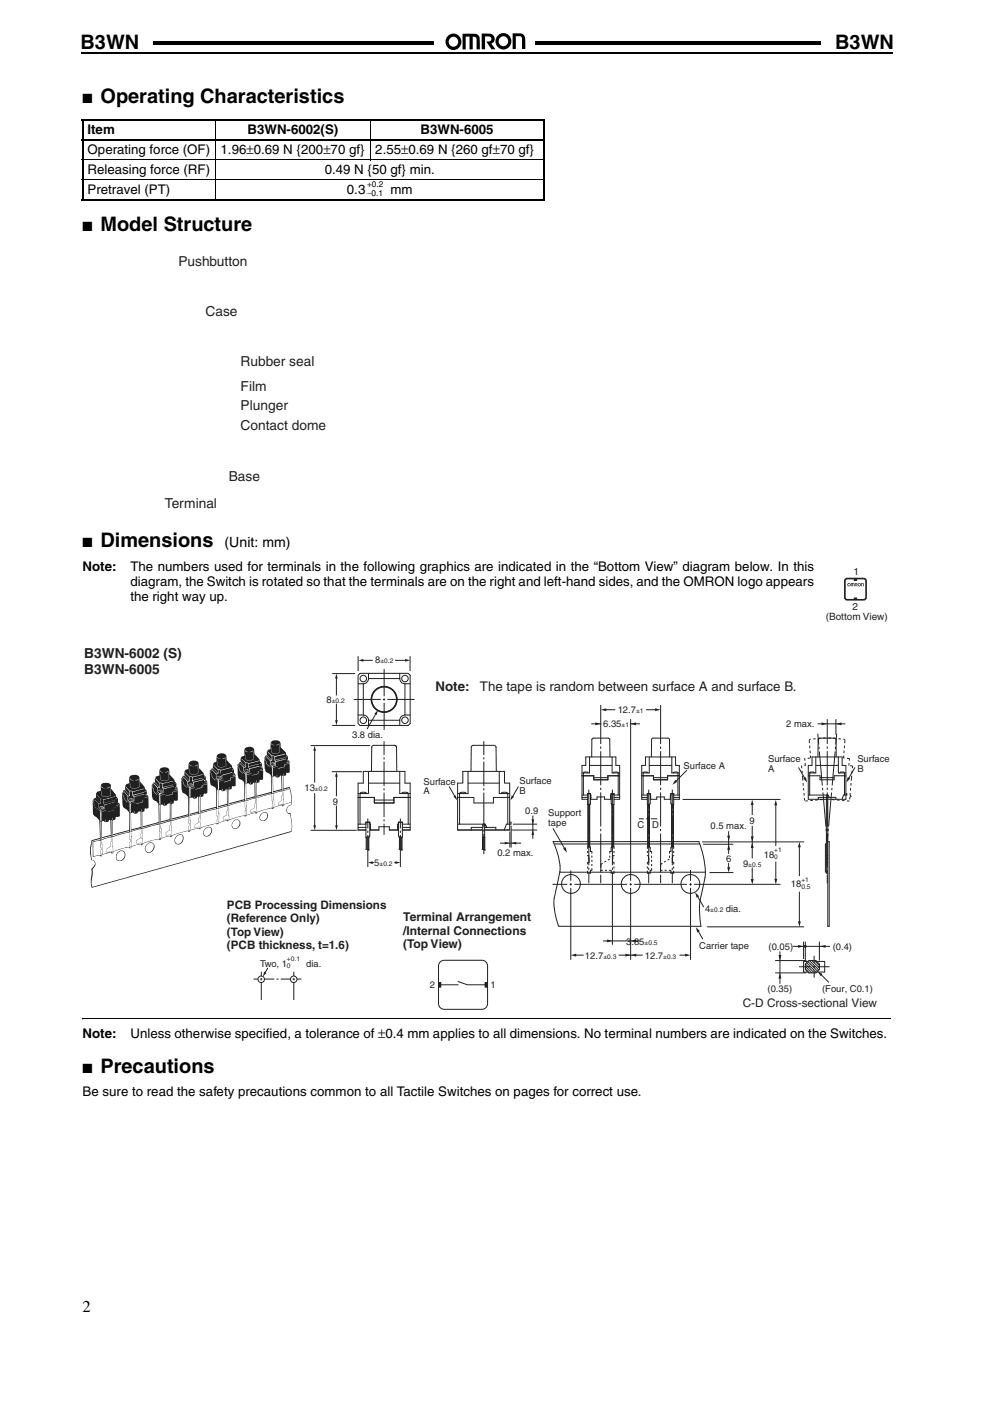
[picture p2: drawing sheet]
<svg xmlns="http://www.w3.org/2000/svg" width="210mm" height="297mm" viewBox="0 0 210 297" stroke-linecap="round" stroke-linejoin="round" font-family="sans-serif">
<defs><g id="words">
<g font-size="4.2">
<text x="17.1" y="10.4">B3WN</text>
<text x="177.1" y="10.4">B3WN</text>
<text x="21.3" y="21.9">Operating Characteristics</text>
<text x="21.3" y="49">Model Structure</text>
<text x="21.3" y="116.1">Dimensions</text>
<text x="21.3" y="227.4">Precautions</text>
</g>
<text font-size="3.5" x="17.5" y="278.3">2</text>
<text font-size="3" x="47.6" y="116.1">(Unit: mm)</text>
<g font-size="2.9" fill="#231f20">
<text x="37.8" y="56.4">Pushbutton</text>
<text x="43.6" y="67">Case</text>
<text x="51" y="77.5">Rubber seal</text>
<text x="51" y="82.9">Film</text>
<text x="51" y="87">Plunger</text>
<text x="51" y="91.1">Contact dome</text>
<text x="48.5" y="101.9">Base</text>
<text x="35" y="107.7">Terminal</text>
<text x="17.9" y="139.5">B3WN-6002 (S)</text>
<text x="17.9" y="143">B3WN-6005</text>
</g>
<g font-size="2.8">
<text x="17.5" y="21.9">■</text>
<text x="18.6" y="28.3">Item</text>
<text x="52.5" y="28.3">B3WN-6002(S)</text>
<text x="89.2" y="28.3">B3WN-6005</text>
<text x="18.6" y="32.6">Operating force (OF)</text>
<text x="46.8" y="32.6">1.96±0.69 N {200±70 gf}</text>
<text x="79.6" y="32.6">2.55±0.69 N {260 gf±70 gf}</text>
<text x="18.6" y="36.8">Releasing force (RF)</text>
<text x="18.6" y="41">Pretravel (PT)</text>
<text x="68.9" y="36.8">0.49 N {50 gf} min.</text>
<text x="73.6" y="41">0.3</text>
<text x="82.8" y="41">mm</text>
<text x="17.5" y="49">■</text>
<text x="17.5" y="116.1">■</text>
<text x="17.5" y="121.1">Note:</text>
<text x="27.7" y="121.1">The numbers used for terminals in the following graphics are indicated in the “Bottom View” diagram below. In this</text>
<text x="27.7" y="124.3">diagram, the Switch is rotated so that the terminals are on the right and left-hand sides, and the OMRON logo appears</text>
<text x="27.7" y="127.5">the right way up.</text>
<text x="17.5" y="220.1">Note:</text>
<text x="27.7" y="220.1">Unless otherwise specified, a tolerance of ±0.4 mm applies to all dimensions. No terminal numbers are indicated on the Switches.</text>
<text x="17.5" y="227.4">■</text>
<text x="17.5" y="232.4">Be sure to read the safety precautions common to all Tactile Switches on pages for correct use.</text>
</g>
<g font-size="2.8" fill="#231f20">
<text x="92.4" y="146.4">Note:</text>
<text x="101.8" y="146.4">The tape is random between surface A and surface B.</text>
</g>
<g font-size="2.6" fill="#231f20">
<text x="85.5" y="195.4">Terminal Arrangement</text>
<text x="85.5" y="198.2">/Internal Connections</text>
<text x="85.5" y="201">(Top View)</text>
</g>
<g font-size="2.5" fill="#231f20">
<text x="48.1" y="192.7">PCB Processing Dimensions</text>
<text x="48.1" y="195.6">(Reference Only)</text>
<text x="48.1" y="198.4">(Top View)</text>
<text x="48.1" y="201.2">(PCB thickness, t=1.6)</text>
<text x="157.6" y="213.6">C-D Cross-sectional View</text>
</g>
<g font-size="2.1" fill="#231f20">
<text x="181" y="121.8">1</text>
<text x="175.1" y="131.5">(Bottom View)</text>
<text x="180.8" y="129.4">2</text>
</g>
<g font-size="2" fill="#231f20">
<text x="79.6" y="140.5">8</text>
<text x="69.2" y="149">8</text>
<text x="127.9" y="154.2">6.35</text>
<text x="131" y="151.2">12.7</text>
<text x="166.8" y="154.2">2 max.</text>
<text x="74.7" y="156.4">3.8 dia.</text>
<text x="162.9" y="161.5">Surface</text>
<text x="181.8" y="161.5">Surface</text>
<text x="64.6" y="167.6">13</text>
<text x="89.9" y="166.3">Surface</text>
<text x="110.2" y="166.2">S</text>
<text x="111.5" y="166.2">urface</text>
<text x="145" y="163">Surface A</text>
<text x="162.9" y="163.8">A</text>
<text x="181.8" y="163.8">B</text>
<text x="70.6" y="170.6">9</text>
<text x="89.9" y="168.4">A</text>
<text x="110.2" y="168.4">B</text>
<text x="111.4" y="172.6">0.9</text>
<text x="116.3" y="172.9">Support</text>
<text x="116.3" y="175.2">tape</text>
<text x="135.2" y="175.5">C</text>
<text x="138.3" y="175.5">D</text>
<text x="150.7" y="175.7">0.5 max.</text>
<text x="159" y="174.7">9</text>
<text x="79.4" y="183.7">5</text>
<text x="105.5" y="181.4">0.2 max.</text>
<text x="154" y="182.7">6</text>
<text x="157.6" y="183.8">9</text>
<text x="162" y="181.9">18</text>
<text x="167.8" y="188.1">18</text>
<text x="149.5" y="193.3">4</text>
<text x="154" y="193.3">dia.</text>
<text x="124.1" y="203.2">12.7</text>
<text x="132.8" y="200.3">3.85</text>
<text x="136.8" y="203.2">12.7</text>
<text x="148.3" y="201.1">Carrier tape</text>
<text x="163" y="201.4">(0.05)</text>
<text x="176.6" y="201.4">(0.4)</text>
<text x="55.2" y="205">Two, 1</text>
<text x="65" y="205">dia.</text>
<text x="91.2" y="209.5">2</text>
<text x="104" y="209.5">1</text>
<text x="162.8" y="210.3">(0.35)</text>
<text x="174.4" y="210.3">(Four, C0.1)</text>
</g>
<g font-size="1.8">
<text x="77.9" y="39.7">+0.2</text>
<text x="77.9" y="41.5">−0.1</text>
</g>
<g font-size="1.4" fill="#231f20">
<text x="80.7" y="140.5">±0.2</text>
<text x="70.4" y="149">±0.2</text>
<text x="131.8" y="154.2">±1</text>
<text x="134.9" y="151.2">±1</text>
<text x="66.8" y="167.6">±0.2</text>
<text x="80.5" y="183.7">±0.2</text>
<text x="158.7" y="183.8">±0.5</text>
<text x="164.2" y="180.7">+1</text>
<text x="164.2" y="182.1">0</text>
<text x="170" y="187">+1</text>
<text x="170" y="188.4">0.5</text>
<text x="150.7" y="193.3">±0.2</text>
<text x="60.9" y="203.8">+0.1</text>
<text x="128" y="203.2">±0.3</text>
<text x="136.7" y="200.3">±0.5</text>
<text x="140.7" y="203.2">±0.3</text>
<text x="60.9" y="205.2">0</text>
</g>
</g></defs>
<path d="M21.1 8.9h.3v.6h-.3zM21.4 8.9h156.1v.6h-156.1z" fill="#000"/>
<g fill="#fff">
<path d="M92.2 7.9h21.1v3.7h-21.1z"/>
<path d="M92.2 7.7h21.3v.4h-21.3z"/>
<path d="M113.2 7.9h.3v3.9h-.3z"/>
<path d="M92 11.5h21.3v.3h-21.3z"/>
<path d="M92 7.7h.4v3.9h-.4z"/>
<path d="M174.3 7.6h15.3v3.9h-15.3z"/>
<path d="M94.5 7h16.9v3.6h-16.9z"/>
</g>
<path d="M95 7.6l.7-.4 .5-.1v.7a1.05 1.05 0 0 0-1 1.5 1.05 1.05 0 0 0 1.7 .3 1.05 1.05 0 0 0-.4-1.8h-.3v-.7a1.73 1.73 0 0 1 1.7 2.2 1.73 1.73 0 0 1-2.5 1.1 1.73 1.73 0 0 1-.4-2.8zM98.1 7.2h2.1a1.21 1.21 0 0 1 1.6 1.3v2h-.7v-.9a2.09 2.09 0 0 0-.2-1.7l-.6-.1v2.7h-.7v-2.7h-.8v2.7h-.7zM102.2 7.1h1a1.24 1.24 0 0 1 1.4 .3 1.24 1.24 0 0 1 .2 1.4l-.6 .4 .9 1.2h-.9l-1.1-1.6a.67 .67 0 0 0 .9-.1 .67 .67 0 0 0 .1-.8l-1.2-.2v2.7h-.7zM105.6 7.5l.7-.4 .5-.1v.7a1.05 1.05 0 0 0-1 1.4 1.05 1.05 0 0 0 1.7 .4 1.05 1.05 0 0 0-.4-1.8h-.3v-.7a1.73 1.73 0 0 1 1.7 2.2 1.73 1.73 0 0 1-2.5 1 1.73 1.73 0 0 1-.4-2.7zM108.7 7.1h1a1.33 1.33 0 0 1 1.7 1.6v1.7h-.7v-2.2a.91 .91 0 0 0-1.3-.5v2.7h-.7z" fill="#000"/>
<path d="M17.1 7.6h15.3v3.9h-15.3z" fill="#fff"/>
<path d="M17.2 11.1h.2v.4h-.2z" fill="#000"/>
<path d="M17.4 11.3h171.9" fill="none" stroke="#000" stroke-width=".36"/>
<path d="M17.5 215.9h171.4v.6h-171.4z" fill="#fff"/>
<path d="M17.5 215.9v.2z" fill="#000"/>
<path d="M17.3 33.9h98.2M17.3 38.1h98.2M45.7 25.2v17.3M78.5 25.2v8.8M17.5 216h171.4" fill="none" stroke="#000" stroke-width=".21"/>
<path d="M17.3 25.4h98.2M17.3 29.7h98.2M17.5 25.6v16.6M115.4 25.6v16.6M17.3 42.4h98.2" fill="none" stroke="#000" stroke-width=".36"/>
<g fill="#fff">
<path d="M17.5 53.3h52.2v55.4h-52.2z"/>
<path d="M17.9 53.7h51.3v54.6h-51.3z"/>
<path d="M175.2 119.8h13.1v12.2h-13.1z"/>
</g>
<g fill="#231f20">
<path d="M180.5 123.6l.7 .1v.6h-.1v-.5h-.2v.5h-.1v-.5h-.2v.5h-.1z"/>
<path d="M182.7 123.6l.5 .1v.6h-.1l-.1-.5h-.2v.5h-.1z"/>
<path d="M181.3 123.6h.2a.27 .27 0 0 1 .3 .1 .27 .27 0 0 1 0 .4l.1 .2h-.2l-.2-.3 .2-.2h-.2v.5h-.2z"/>
<path d="M181.9 124a.35 .35 0 0 1 .7 0 .35 .35 0 0 1-.7 0zM182.1 124a.21 .21 0 0 0 .4 0 .21 .21 0 0 0-.4 0z"/>
<path d="M179.7 124a.36 .36 0 0 1 .7 0 .36 .36 0 0 1-.7 0zM179.9 124a.21 .21 0 0 0 .4 0 .21 .21 0 0 0-.4 0z"/>
</g>
<path d="M179.3 122.9l.4-.2h3.7l.3 .5-.1 3.7-.4 .3-3.8-.1-.2-.4z" fill="none" stroke="#231f20" stroke-width=".35"/>
<path d="M181.4 122.7v.5M181.4 126.7v.5" fill="none" stroke="#231f20" stroke-width=".71" stroke-linecap="butt"/>
<g fill="#fff">
<path d="M17.5 135.5h171.8v79h-171.8z"/>
<path d="M17.9 137h170.8v77.2h-170.8z"/>
</g>
<path d="M21.7 166.2a1.14 1.14 0 0 1 1.3-.2 1.14 1.14 0 0 1 .5 1.3l1.5 2v.8l-.3 .1a.44 .44 0 0 1 .6 .2 .44 .44 0 0 1-.3 .6l-.8 .3-.1 .4-1.5 .5 1.6-.4v-.5l1.2-.3v2l-.6 .2-.2-.1-.2 .7-.5 .2 .1 2.9 3.4-.9v-3.7l-.7-.8a1.18 1.18 0 0 1-.7-1.3l-.1-1.7 .4 .4v.5l.7 .8-.6-.9-.1-.5-.4-.5v-.3h.3l-.2-.1 .2-.3 .3-.1 1 1.2h-.4l-.9-1 .2 .3a1.9 1.9 0 0 1 .7 1.6l.4 .6h.2l.1-.2 .7-.2v-.8l2.1-.6-2.2 .5-.2-.2 2.3-.7-2.3 .5v-.6l2.3-.7-2.3 .6-.3-.1a.65 .65 0 0 1-.8-.5l-.5-.5 .4 .6a1.02 1.02 0 0 1 .5 1.3l-1-1.3a.96 .96 0 0 1 .9-1.3v-.6a.93 .93 0 0 1 1.2-1.1l.5 .1a1.1 1.1 0 0 1 .5 1.3l1.1 1.2v.3l.4 .5 .1 .7-.4 .2h.5l.2 .4v2.3l-.5 .2-.2-.1-.1 .1a.58 .58 0 0 1-.7 .7v3.5l.2-.1v-3.4l.1 3 3.4-.9-.1-3a1.45 1.45 0 0 0-.6-1.5 1.12 1.12 0 0 1-.8-1.3v-1.6l.4 .6a.72 .72 0 0 0 .4 .8l.2 .2-.5-.7-.1-.6-.4-.4 .2-.8 .4-.1 1 1-.3 .1-1-.9 .5 .5a1.06 1.06 0 0 1 .4 1.3l.3 .3 .1 .3 .2 .1 .1-.3 .5-.2v-.8l2.3-.5v-.1l-2.2 .5-.2-.2 2.3-.6h-.2l-2.1 .5v-.7l2.2-.6a5.5 5.5 0 0 1-2.8 .4l-1-1 .9 1.1 .1 .8a2.44 2.44 0 0 1-1.1-1.6l.3-.7 .7-.2v-.3a1.08 1.08 0 0 1 .3-1.2 1.08 1.08 0 0 1 1.2-.2 1.16 1.16 0 0 1 .7 1.5l.5 .6a.87 .87 0 0 1 .5 .9l.4 .4v.2v.5l-.3 .1h.4l.2 .7-1.2 .3v.4l-1.4 .5 1.5-.4v-.5l1.1-.2v1.4a.49 .49 0 0 1-.1 .6 .49 .49 0 0 1-.6 0l-.2 .6-.3 .1v3.1l3.4-.9v-2.5a1.77 1.77 0 0 0-1.2-2.1l-.2-.6-.1-2 .5 .4v.5l.7 .7-.6-.8v-.4l-.6-.6v-.2l.3-.4 .4-.2 1 1.2-.3 .1-1-1.1 .3 .4a1.59 1.59 0 0 1 .6 1.4l.5 .7h.2v-.2l.7-.2v-.8l2.1-.5-.2-.1-2 .5-.2-.3 2.2-.5-2.2 .4 .1-.6 2.1-.5h-.5a4 4 0 0 1-2.3 .4l-1-1 .5 .6a.96 .96 0 0 1 .5 1.2l-.3-.3a1.38 1.38 0 0 1-.6-2l.7-.2v-.8a1.11 1.11 0 0 1 1-1 1.11 1.11 0 0 1 1.1 .8l.1 .5a.81 .81 0 0 0 .5 .9l.9 1.3 .1 .6-.4 .1h.5v.1l-.2 .1 .3 .1 .1 .5-1.2 .3v.4l-1.4 .5 1.5-.4v-.5l1.1-.3v1.2v.7l-.7 .1-.1 .6-.7 .2 .1 2.9 3.3-.9-.1-3.9-.5-.3a1.05 1.05 0 0 1-.8-1.4v-1.6l.4 .4v.5l.7 .8v-.2a1.03 1.03 0 0 1-.6-1.1l-.5-.7 .3-.5 .3-.1 1.1 1.1h-.3l-1-.9 .9 1v.8l.4 .6 .2 .1 .1-.3 .6-.2v-.7l2.1-.7-2.2 .6v.8l-.7 .1-.4-.3v-.8l.4-.1v-.8h.4l.1 .8a.67 .67 0 0 1 .8-.8l1.4-.5-2.1 .5-.7-.1-.9-1 .9 1.1v.7l-.5-.5a1.09 1.09 0 0 1-.2-1.7l.4-.2v-.7a1.14 1.14 0 0 1 .7-1 1.14 1.14 0 0 1 1.2 .2l.2 .2 .1 1 .6 .6a.93 .93 0 0 1 .5 .9l.4 .5v.4v.3l-.3 .1h.5l.2 .6-1.1 .3-.1 .5-1.3 .4 1.4-.3v-.5l1.1-.4v2l-.5 .2-.2-.1-.2 .5-.6 .2 .1 2.9 3.2-.9-.1-3.6-.4-.4a1.08 1.08 0 0 1-.9-1.4v-1.5l.4 .4v.5l.8 .7-.7-.7v-.5l-.5-.5 .3-.7 .3-.1 1.1 1-.3 .1-1-.9 .2 .3a1.5 1.5 0 0 1 .7 1.4l.4 .6h.2v-.2l.6-.2v-.7l2.1-.5v-.1l-2 .5-.3-.3 2.2-.6-2.2 .5 .1-.6 2.1-.5v-.1a5.2 5.2 0 0 1-2.7 .4l-1.1-.9 1 1v.7l-.3-.2a1.26 1.26 0 0 1-.6-1.9l.6-.2v-.3a1.12 1.12 0 0 1 .7-1.5 1.12 1.12 0 0 1 1.4 .6l.1 1a3.1 3.1 0 0 1 1.2 1.5l.3 .3 .1 .4-.1 .2-.3 .1 .5 .1-.4 .2 .4-.1 .1 .2-.7 .3 .7-.2v.3l-1.1 .2-.1 .5-1.2 .4 1.4-.3v-.5l1-.3v2h-.7l-.1 .6-.6 .1 .1 2.7 3-.8-.1-3.6-1.1-.8-.1-.5-.2-1.9 .4 .4v.4l.7 .7-1.1-1.7 .3-.7h.4l.9 1h-.3l-.9-.9 .8 .9 .1 .8 .4 .6 .8-.4 .1-.7 2.1-.6-2.2 .5-.1-.2 2.1-.5-2.2 .4 .1-.6 2.1-.6-.1-.1-2.1 .5-.6-.1-.9-.9 .8 1 .1 .8-1.1-1v-.8l.2-.3 .6-.2v-1.3a1.19 1.19 0 0 1 2.1 .1v.8l1.1 1.1 .1 .4 .4 .5v.6l-.3 .1 .4 .1-.3 .1 .4-.1 .1 .6-1.1 .3v.4l-1.3 .4 1.4-.3v-.4l1-.3 .1 1.9-.5 .1-.2-.1-.1 .6-.6 .2 .1 2.6 1.2-.3 .5 2.1-.1 1.7a.96 .96 0 0 0-.9 .7 .96 .96 0 0 0 .3 1h.4a10.5 10.5 0 0 1 .2 4l-42.3 11.8-.3-1.3 .2-2.8a.97 .97 0 0 0 .4-1.6l-.4-.1-.1-.5a5.8 5.8 0 0 1 0-3l.1-.8 1.8-.4v-2.2a2.25 2.25 0 0 0-1.2-2.6l-.3-.6v-2.1l.3 .4 .1 .5 .7 .8-1.1-1.8 .3-.8 .3-.2 1 1.2h-.5l-.7-.9 .8 1.1a1.26 1.26 0 0 0 .4 1.3l.1 .2a.75 .75 0 0 1 .8-.5v-.7l2.3-.8-.1-.1-2.2 .7-.2-.3 2.4-.7-2.4 .6v-.6l2.5-.7-.1-.2-.7 .3a4.5 4.5 0 0 1-2.3 .4l-.9-1 .4 .6a.99 .99 0 0 1 .4 1.2l-.5-.6a1.22 1.22 0 0 1-.2-1.7l.8-.2v-1z" fill="#231f20"/>
<path d="M19.6 178.3l1.6-.4v.2l-1.6 .4 .1 3.1h.3a1.51 1.51 0 0 1 1.5 0 2.47 2.47 0 0 1 1.7-.8l.4-.1 .1 .3 .3-.1 .1-.3 2.4-.8 .9-.2 .1 .3 .3-.1v-.3l1.2-.3 .9-.2 .1 .2a4.9 4.9 0 0 1 2.3-1l1.4-.3a.25 .25 0 0 0 .3 .2 .25 .25 0 0 0 .2-.3l.2-.1a2.12 2.12 0 0 1 1.9-.3 6.4 6.4 0 0 1 3.3-1.2h.3v.2h.2a2.99 2.99 0 0 1 2.1-.7l.1 .1a10.1 10.1 0 0 1 4-1.1v-.2l.4-.1a2.19 2.19 0 0 1 1.7-.3 7.2 7.2 0 0 1 3.8-1.1l.1-.1 1.4-.5h.8v-.2l1.4-.4a2.39 2.39 0 0 1 2-.3l.2-.3 1.7-.5 .1 .3 .2-.1 .3-.3 1.3-.4v.4a.99 .99 0 0 0-.9 .9 .99 .99 0 0 0 .7 1.1l.4 2.4-.2 1.2-42.1 11.8a4.1 4.1 0 0 1 .1-2.6v-.7a.7 .7 0 0 1 .4-.9 .92 .92 0 0 0-.6-1.5 8 8 0 0 1 .1-4z" fill="#fff"/>
<g fill="#fff">
<path d="M19.8 169.8l.2 .4z"/>
<path d="M19.8 178.5l1.8-.3 1-.5 4.9-1.2 1.5-.5 17.3-4.5 14.8-4.1 .3-.1 .2 .5 .2 2.3-15.7 4.4-19.5 5.2-5.2 1.6-1.6 .3z"/>
<path d="M19.8 169.6l.2 .1z"/>
<path d="M20.7 171.3l.6 .7 1.3-.2-1.1 .3-.1 1.9h-.1v-1.2a1.8 1.8 0 0 0-.6-1.5z"/>
</g>
<path d="M21.4 169.5l.5 .1v.7l.2 .3a.64 .64 0 0 1-.2 .9 .64 .64 0 0 1-.9-.2v-.8l.4-.1z" fill="#231f20"/>
<g fill="#fff">
<path d="M21.2 171l.5-.1 .3 .2a.36 .36 0 0 1-.2 .4 .36 .36 0 0 1-.4-.2l.3 .1 .2-.2h-.4l.4-.1a.47 .47 0 0 0-.7 .2z"/>
<path d="M21.3 174.1l.2 .1v3.8l-.1 .1z"/>
</g>
<path d="M21.3 178.4l.2 1.4-.1 1.3z" fill="#231f20"/>
<path d="M21.4 181.3h.2l-.1 .2z" fill="#fff"/>
<path d="M21.5 178.3l.1 .5a3.6 3.6 0 0 1 .2 2.2h-.2l.1-.1a3.3 3.3 0 0 0-.2-2.1z" fill="#231f20"/>
<g fill="#fff">
<path d="M21.5 174.2l.2-.1a.45 .45 0 0 1 .7 .2l.6-.2v-.2l.4-.1 .1 3.2-1.9 .5z"/>
<path d="M21.6 177.7l1.9-.5v.2l-1.9 .6z"/>
<path d="M22.4 173.8v.5z"/>
</g>
<path d="M23.6 177.7l.1 .8-.2 .3a.66 .66 0 0 1-.5 1l-.3 .2v.7l1-.2-1 .3v-.3a.68 .68 0 0 1 .6-.9l.2-.2z" fill="#231f20"/>
<g fill="#fff">
<path d="M23.6 173.8l.2 .2 .1 2.2v1.1l-.2 .1z"/>
<path d="M23.7 180.7l.2-.1v.2h-.2z"/>
</g>
<path d="M23.9 177.6l.1 2.8-.1-.9h-.1z" fill="#231f20"/>
<g fill="#fff">
<path d="M23.8 173.4l.1 .4z"/>
<path d="M24 177.1l3.4-.8v.1l-3.4 .9z"/>
<path d="M24.6 169.4l.3-.1z"/>
</g>
<path d="M25.1 180.5a.95 .95 0 0 1 1.3 .2 .95 .95 0 0 1 0 1.3 .98 .98 0 0 1-1.5 .4 .98 .98 0 0 1-.1-1.5z" fill="#231f20"/>
<g fill="#fff">
<path d="M24.6 170.8l.7-.2z"/>
<path d="M25.1 180.7a.81 .81 0 0 1 1.2 0 .81 .81 0 0 1 0 1.2 .85 .85 0 0 1-1.3 .5 .85 .85 0 0 1-.1-1.4z"/>
<path d="M24.8 170.5l.4-.1z"/>
<path d="M26 168.2l.1 .3z"/>
<path d="M26.9 169.6l.7 .7 1.1-.2-1 .3v1.9l-.2-.1v-1.9z"/>
</g>
<path d="M27.6 167.8l.4 .1 .1 .8 .3 .3a.64 .64 0 0 1-.2 .8 .64 .64 0 0 1-.9-.1l-.1-.8 .4-.2z" fill="#231f20"/>
<path d="M27.5 169.3h.4l.3 .1v.3l-.6 .1 .5-.1a.38 .38 0 0 0-.3-.3 .38 .38 0 0 0-.4 .2z" fill="#fff"/>
<path d="M27.5 176.6l.2 1.9-.1 .1-.1 .8z" fill="#231f20"/>
<g fill="#fff">
<path d="M27.5 172.3l.2 .1v1.4l.1 2.5-.2 .1z"/>
<path d="M27.6 179.6h.2v.1l-.2 .1z"/>
<path d="M27.7 169.5h.3z"/>
</g>
<path d="M27.8 176.6l.1 .7 .1 .1v1.1v.7l-.2 .1 .1-.2z" fill="#231f20"/>
<g fill="#fff">
<path d="M27.8 172.4a.52 .52 0 0 1 .8 .2l.2-.1a.35 .35 0 0 0 .4-.4h.6l.1 3.2-2.1 .5z"/>
<path d="M27.8 176.1l2-.5 .1 .1-2.1 .6z"/>
<path d="M28.5 172l.1 .5z"/>
<path d="M28.8 170.4l1.5-.4v-.4v.5z"/>
</g>
<path d="M29.9 175.9v1.7l-.4 .3a.64 .64 0 0 0-.5 1l1-.2-1 .2a.78 .78 0 0 1 .6-1.1l.2-.2z" fill="#231f20"/>
<g fill="#fff">
<path d="M30 171.7l.1 .4z"/>
<path d="M30 179l.2-.1 .1 .1-.3 .1z"/>
</g>
<path d="M30.2 175.9l.1 2.7-.1-.8h-.1v-.6h.1z" fill="#231f20"/>
<g fill="#fff">
<path d="M30.3 175.4l3.4-.8-3.4 1z"/>
<path d="M30.7 167.8l.4-.1z"/>
<path d="M30.7 169.1l.7-.1z"/>
</g>
<path d="M31.2 179a.92 .92 0 0 1 1.4-.1 .92 .92 0 0 1-.1 1.4 .95 .95 0 0 1-1.5 .4 .95 .95 0 0 1 0-1.5z" fill="#231f20"/>
<g fill="#fff">
<path d="M31.2 179.1a.8 .8 0 0 1 1.1-.3 .8 .8 0 0 1 .2 1.2 .83 .83 0 0 1-.9 .7 .83 .83 0 0 1-.8-.8z"/>
<path d="M31 168.7h.3z"/>
</g>
<g fill="#fff">
<path d="M32.3 166.6l.1 .2z"/>
<path d="M32.3 166.4l.2 .1z"/>
<path d="M33.2 168l.7 .6 1.2-.2-1.1 .4v1.8h-.2v-.8a2.02 2.02 0 0 0-.6-1.8z"/>
</g>
<path d="M33.9 166.1l.5 .1-.1 .7a1.07 1.07 0 0 1 .2 1.2 .67 .67 0 0 1-.9-.1 .67 .67 0 0 1 0-.9l.3-.1z" fill="#231f20"/>
<path d="M33.7 167.5h.1a.43 .43 0 0 1 .5 0 .43 .43 0 0 1 .2 .4l-.4 .1h-.4l.6-.1 .1-.2-.5 .1 .5-.2a.48 .48 0 0 0-.8 .1z" fill="#fff"/>
<path d="M33.8 175l.1 1.3h.1l-.2 1.3z" fill="#231f20"/>
<g fill="#fff">
<path d="M33.8 170.6l.1 .1 .1 .9v3l-.2 .1z"/>
<path d="M33.9 177.9h.2l-.2 .1z"/>
</g>
<path d="M34 174.9l.1 .7h.1l.1 1.1v.8h-.2a2.62 2.62 0 0 0 0-1.8z" fill="#231f20"/>
<g fill="#fff">
<path d="M34 170.7l.4-.2a.57 .57 0 0 0 .6 .3 .57 .57 0 0 0 .5-.3l.5-.2v3.4l-1.9 .5z"/>
<path d="M34.1 174.4l1.9-.5v.1l-1.9 .6z"/>
<path d="M34.8 170.4v.4z"/>
</g>
<path d="M36.1 174.3v.7l-.1 .1a1.09 1.09 0 0 1-.8 1.4v.7l1-.2-1 .2v-.7a1.22 1.22 0 0 0 .8-1.5z" fill="#231f20"/>
<g fill="#fff">
<path d="M36.2 170.5h.2v3.4l-.2 .1z"/>
<path d="M36.2 177.2l.2 .1-.2 .1z"/>
<path d="M36.2 170v.4z"/>
</g>
<path d="M36.4 174.2l.1 1.2-.2 .4 .2 .2v1l-.2-1.5h.1z" fill="#231f20"/>
<path d="M36.5 173.8l3.4-.9-.1 .1-3.3 .9z" fill="#fff"/>
<g fill="#fff">
<path d="M37 166.2l.3-.1z"/>
<path d="M37 167.5l.6-.2z"/>
</g>
<path d="M37.5 177.2a.81 .81 0 0 1 1.1-.2 .81 .81 0 0 1 .3 1.1 .94 .94 0 0 1-.9 1 .94 .94 0 0 1-1-.9l.1-.5z" fill="#231f20"/>
<g fill="#fff">
<path d="M37.4 177.4a.73 .73 0 0 1 1-.4 .73 .73 0 0 1 .3 1.1 .81 .81 0 0 1-.8 .8 .81 .81 0 0 1-.8-.8z"/>
<path d="M37.2 167.2h.2z"/>
<path d="M37.3 167.1l.2-.1z"/>
<path d="M38.5 165.1l.2 .2z"/>
<path d="M38.6 165h.2z"/>
<path d="M39.6 166.5a1.32 1.32 0 0 0 1.8 .5l-1 .3v1.7h-.2v-.7a1.74 1.74 0 0 0-.6-1.8z"/>
</g>
<g fill="#231f20">
<path d="M40.3 164.8h.4v.7l.3 .3v.9l-.8 .1a.99 .99 0 0 1-.3-1l.4-.2z"/>
<path d="M40 173.3l.2 1.4-.2 1.3v-.8l.1-.1z"/>
</g>
<g fill="#fff">
<path d="M40 166.3l.2-.1a.45 .45 0 0 1 .7 .2l-.3 .2h-.5l.7-.1v-.2l-.5 .1 .4-.1a.44 .44 0 0 0-.7 .2z"/>
<path d="M40 169.1h.2v.4l.1 3.3-.2 .1z"/>
<path d="M40.1 176.1h.1v.2h-.1z"/>
</g>
<path d="M40.3 173.2l.2 .8a2.9 2.9 0 0 1-.2 1.9l.1-1.1z" fill="#231f20"/>
<g fill="#fff">
<path d="M40.3 169.2h.2a.41 .41 0 0 1 .6 .2l.7-.2v-.2l.2-.1 .1 3.1-1.8 .5z"/>
<path d="M40.3 172.7l1.8-.4v.1l-1.8 .5z"/>
<path d="M41.2 168.8v.5z"/>
</g>
<path d="M42.2 172.7l-.1 .8a1.28 1.28 0 0 1-.8 1.5v.5l.9-.2 .1 .1-1 .2v-.7l.2-.2a.79 .79 0 0 0 .6-1.2l.1-.1z" fill="#231f20"/>
<path d="M42.3 168.9l.2 .3v2.7v.4l-.2 .1z" fill="#fff"/>
<path d="M42.3 169.6l.1 .1z" fill="#231f20"/>
<path d="M42.3 175.6h.2z" fill="#fff"/>
<path d="M42.5 172.6v2.8v-.9h-.1z" fill="#231f20"/>
<g fill="#fff">
<path d="M42.5 168.5l.1 .4z"/>
<path d="M42.6 172.1l3.2-.8 .1 .2-3.3 .8z"/>
</g>
<path d="M43.6 175.6a.82 .82 0 0 1 1.2-.1 .82 .82 0 0 1 0 1.2 .89 .89 0 0 1-1.3 .6 .89 .89 0 0 1-.1-1.5z" fill="#231f20"/>
<g fill="#fff">
<path d="M43.6 175.7a.7 .7 0 0 1 1.1-.2 .7 .7 0 0 1 0 1.1l-.2 .2a.73 .73 0 0 1-1.1 .3 .73 .73 0 0 1 0-1.2z"/>
<path d="M43.2 164.7h.4z"/>
<path d="M43.3 166l.6-.1z"/>
</g>
<g fill="#fff">
<path d="M43.5 165.5l.1 .2z"/>
<path d="M44.6 163.5l.1 .3z"/>
<path d="M44.7 163.5l.2-.1z"/>
<path d="M45.6 165l.7 .6 1.2-.2-1.1 .3v1.8l-.1-.1-.1-1.7z"/>
</g>
<path d="M46 171.7v1.1a.59 .59 0 0 1 .1 .9l-.1 .7 .1-1.2-.1-.2z" fill="#231f20"/>
<g fill="#fff">
<path d="M46 167.3l.2 .2v.7v3.1l-.1 .1z"/>
<path d="M46.1 174.7l.2-.1z"/>
<path d="M46.2 164.6a.37 .37 0 0 1 .5-.1 .37 .37 0 0 1 .1 .5h-.6l-.1-.1 .4 .1 .3-.2-.4 .1 .4-.2-.2-.1-.5 .2z"/>
</g>
<path d="M46.3 171.6v.8l.2-.1v1.9l-.2 .2 .1-1.6z" fill="#231f20"/>
<g fill="#fff">
<path d="M46.3 167.6l.5-.1a.64 .64 0 0 0 1.1-.1l.2-.1v.4v2.7l-1.8 .5z"/>
<path d="M46.3 171.1l1.8-.4v.1l-1.8 .5z"/>
<path d="M47.2 167.3h.1l-.1 .4z"/>
</g>
<path d="M48.2 171.1l.1 .8-.2 .1v.2a.6 .6 0 0 1-.5 .9l-.3 .2 .1 .6 .9-.2-1 .2v-.6l.8-.6z" fill="#231f20"/>
<g fill="#fff">
<path d="M48.3 167.3l.1 .1 .1 3.3-.2 .1z"/>
<path d="M48.3 173.9h.2l-.2 .1z"/>
</g>
<path d="M48.5 171l.1 2.7-.1-.8h-.1z" fill="#231f20"/>
<g fill="#fff">
<path d="M48.5 166.9l.1 .5z"/>
<path d="M48.6 170.5l3.2-.8v.1l-3.2 .9z"/>
</g>
<path d="M49.6 174a.87 .87 0 0 1 1.3 .1 .87 .87 0 0 1-.3 1.3 .84 .84 0 0 1-1.3 .1 .84 .84 0 0 1 .1-1.2z" fill="#231f20"/>
<g fill="#fff">
<path d="M49.7 174a.73 .73 0 0 1 1 .1 .73 .73 0 0 1 0 1 .76 .76 0 0 1-1.2 .4 .76 .76 0 0 1-.1-1.2z"/>
<path d="M49.2 163.2h.3z"/>
<path d="M49.3 164.5l.6-.1z"/>
<path d="M49.4 164.2l.4-.2z"/>
<path d="M50.5 162.1l.1 .3z"/>
<path d="M50.5 162.1l.3-.1z"/>
</g>
<path d="M51.5 163.6a.98 .98 0 0 0 1.6 .4h.3l-1.1 .3v1.6l-.1 .1-.1-1.8z" fill="#fff"/>
<path d="M52.2 161.8l.5 .1-.1 .6 .2 .4a.6 .6 0 0 1-.4 .9 .6 .6 0 0 1-.6-.8v-.2l.4-.2z" fill="#231f20"/>
<path d="M51.9 163.2l.4-.1h.3a.38 .38 0 0 1-.1 .5 .38 .38 0 0 1-.4 0l.5-.1 .1-.1-.5-.1h.3l-.1-.2-.5 .3z" fill="#fff"/>
<path d="M51.9 170l.2 1.3-.1 1.5z" fill="#231f20"/>
<g fill="#fff">
<path d="M51.9 166l.2 .1v.7v3z"/>
<path d="M52 173l.2-.1z"/>
</g>
<path d="M52.2 170l.2 .8v1.8l-.2 .1 .1-.5z" fill="#231f20"/>
<g fill="#fff">
<path d="M52.2 166.1l.5-.1a.53 .53 0 0 0 .5 .4 .53 .53 0 0 0 .5-.4l.3-.1v2.9l-1.8 .5z"/>
<path d="M52.2 169.5l1.8-.4v.1l-1.7 .5z"/>
</g>
<path d="M53.1 165.9v.4z" fill="#fff"/>
<path d="M54.1 169.5l.1 .9-.2 .1v.3a.56 .56 0 0 1-.5 .8l-.3 .2v.4l1-.2v.1l-1 .2v-.5l.2-.2a.6 .6 0 0 0 .5-.9v-.3l.2-.1z" fill="#231f20"/>
<g fill="#fff">
<path d="M54.1 165.9l.2 .1 .1 .3v2.9h-.2z"/>
<path d="M54.3 172.3h.2l-.2 .1z"/>
</g>
<path d="M54.4 169.4l.1 2.7-.2-.9z" fill="#231f20"/>
<g fill="#fff">
<path d="M54.4 165.5v.4z"/>
<path d="M54.5 168.9l3-.8v.2l-3 .8z"/>
</g>
<path d="M55.5 172.5a.81 .81 0 0 1 1.2-.1 .81 .81 0 0 1-.1 1.2 .87 .87 0 0 1-1.4 .3 .87 .87 0 0 1 .3-1.4z" fill="#231f20"/>
<g fill="#fff">
<path d="M55.1 161.9h.3z"/>
<path d="M55.6 172.4a.7 .7 0 0 1 1 .1 .7 .7 0 0 1-.1 1 .73 .73 0 0 1-1.1 .3 .73 .73 0 0 1 0-1.1z"/>
<path d="M56.1 160.7l.2-.1v.4z"/>
<path d="M57.1 162.1a1 1 0 0 0 1.6 .4l.2-.1-1 .4v1.7l-.2-.8a1.42 1.42 0 0 0-.6-1.6z"/>
</g>
<path d="M57.7 160.3l.5 .1v.8l.2 .3a.57 .57 0 0 1-.4 .8 .57 .57 0 0 1-.6-.7v-.2l.3-.1z" fill="#231f20"/>
<g fill="#fff">
<path d="M57.6 161.7l.6-.1 .1 .5h-.7h.5l.1-.2-.4 .1 .4-.2-.3-.1-.4 .2z"/>
<path d="M57.6 164.6l.2 .1v.6l.1 2.9h-.2z"/>
</g>
<path d="M57.6 168.5l.1 1.3h.2l-.2 1.3z" fill="#231f20"/>
<path d="M57.8 171.3h.2z" fill="#fff"/>
<path d="M57.9 168.4l.2 1.8a.65 .65 0 0 1-.1 .8l.1-.8z" fill="#231f20"/>
<g fill="#fff">
<path d="M57.9 164.7l.4-.1a.7 .7 0 0 0 1.2-.1l.1-.1 .1 2.9-1.7 .5z"/>
<path d="M58 168l1.7-.4v.1l-1.7 .5z"/>
<path d="M58.7 164.3l.1 .5z"/>
</g>
<path d="M59.8 167.9l.1 .3a.49 .49 0 0 1-.2 .7v.9l-.3 .2a.44 .44 0 0 0-.3 .6l.8-.1-.9 .2v-.5l.7-.5z" fill="#231f20"/>
<g fill="#fff">
<path d="M59.8 164.4l.2 .2 .1 1.5v1.5l-.2 .1z"/>
<path d="M60 170.7l.2-.1v.2l-.2 .1z"/>
</g>
<path d="M60.1 167.9l.1 2.5v-.8h-.2z" fill="#231f20"/>
<g fill="#fff">
<path d="M60 164.1l.1 .4z"/>
<path d="M60.2 167.4l1.2-.3-1.2 .5z"/>
<path d="M60.7 160.5h.3z"/>
<path d="M60.8 161.6h.5z"/>
</g>
<path d="M21.7 166.2a1.14 1.14 0 0 1 1.3-.2 1.14 1.14 0 0 1 .5 1.3l1 1.2 .2 .5a.95 .95 0 0 1 .3 1.1l-.3 .1a.44 .44 0 0 1 .6 .3 .44 .44 0 0 1-.3 .5l-.8 .3-.1 .4-1.5 .5 1.6-.4v-.5l1.2-.3v2l-.6 .2-.2-.1-.2 .7-.5 .2 .1 3.4-.5 .1-.1-3.7-.4 .1a.57 .57 0 0 1-.5 .4 .57 .57 0 0 1-.5-.3l-.5 .2 .1 3.9-.4 .1v-2.6a2.25 2.25 0 0 0-1.2-2.7l-.3-.6v-2.1l.3 .4 .1 .6 .7 .6-.6-.7-.1-.4-.4-.6a.95 .95 0 0 1 .6-.9l1 1.1h-.5l-.7-.9 .8 1.1a1.26 1.26 0 0 0 .4 1.3l.1 .2a.75 .75 0 0 1 .8-.5v-.7l2.3-.8h-.1l-2.2 .6-.2-.3 2.4-.6-2.4 .5v-.6l2.5-.7-.1-.2-.7 .3a4.5 4.5 0 0 1-2.3 .4l-.9-1a2.39 2.39 0 0 1 .8 1.8l-.2-.3a1.34 1.34 0 0 1-.5-2l.7-.2 .1-1z" fill="#231f20"/>
<g fill="#fff">
<path d="M19.8 169.8l.2 .4z"/>
<path d="M19.8 169.6l.2 .1z"/>
<path d="M20.7 171.3l.6 .8 1.3-.3-1.1 .3-.1 1.9h-.1v-1.1a1.8 1.8 0 0 0-.6-1.6z"/>
</g>
<path d="M21.4 169.5l.5 .1v.7l.2 .3a.64 .64 0 0 1-.2 .9 .64 .64 0 0 1-.9-.2v-.8l.4-.1z" fill="#231f20"/>
<g fill="#fff">
<path d="M21.2 171h.5l.3 .1a.36 .36 0 0 1-.2 .4 .36 .36 0 0 1-.4-.1h.3l.2-.2h-.4l.4-.1a.47 .47 0 0 0-.7 .2z"/>
<path d="M21.3 174.2h.2v3.8l-.1 .1z"/>
<path d="M22.6 167.1l.8-.3-.4 .3z"/>
<path d="M21.5 166.6l.2 .4 .6 .1-.8-.2z"/>
<path d="M21.4 167.6l.2 1 .6 .3a1.18 1.18 0 0 0 1.3-.5v-1.8v1.1a.91 .91 0 0 1-.1 1 .91 .91 0 0 1-1 .3l-.3-.1a.54 .54 0 0 1-.6-.5z"/>
<path d="M28.7 165.5l.7-.3-.3 .2z"/>
<path d="M27.7 165l.2 .3 .5 .2-.8-.2z"/>
<path d="M27.5 165.9l.2 1 .5 .2a1.15 1.15 0 0 0 1.3-.5v-1.7v1.1a.87 .87 0 0 1 0 1 .87 .87 0 0 1-1 .2h-.3a.52 .52 0 0 1-.6-.5z"/>
<path d="M22.4 173.8v.5z"/>
<path d="M23.6 173.8l.2 .2 .1 2.2v1.1l-.2 .1z"/>
<path d="M23.8 173.4l.1 .5z"/>
<path d="M24.6 169.4l.3-.1z"/>
<path d="M24.6 170.8l.7-.2z"/>
<path d="M35 163.8l.7-.3-.3 .2z"/>
<path d="M34 163.3l.1 .3 .6 .2-.7-.2z"/>
<path d="M33.9 164.2l.2 1 .5 .3a1.1 1.1 0 0 0 1.2-.5v-1.7v.9a.84 .84 0 0 1-.4 1.3l-.8 .1a.5 .5 0 0 1-.6-.5z"/>
<path d="M41.2 162.4l.7-.3-.3 .3z"/>
<path d="M40.3 162l.1 .3 .5 .1-.7-.2z"/>
<path d="M40.2 162.8l.1 1.1 .5 .3a.9 .9 0 0 0 1.2-.7v-1.6v1a.85 .85 0 0 1-.3 1.2l-.9 .1a.49 .49 0 0 1-.6-.5z"/>
<path d="M47.1 160.9l.7-.3-.3 .3z"/>
<path d="M46.2 160.4l.1 .3 .5 .2-.7-.2z"/>
<path d="M46.1 161.3l.1 1.1 .5 .2a.9 .9 0 0 0 1.2-.6v-1.6v1a.85 .85 0 0 1-.3 1.2l-.9 .1a.49 .49 0 0 1-.6-.5z"/>
<path d="M53 159.4l.7-.2-.3 .2z"/>
<path d="M52.1 159l.1 .3 .5 .2-.7-.2z"/>
<path d="M52 159.9l.1 1 .5 .3a.9 .9 0 0 0 1.2-.7v-1.6v1a.85 .85 0 0 1-.3 1.3h-.9a.49 .49 0 0 1-.6-.5z"/>
<path d="M58.5 158l.7-.3-.3 .3z"/>
<path d="M57.6 157.5l.1 .3 .5 .2-.7-.2z"/>
<path d="M57.5 158.4l.2 1.1 .4 .2a.9 .9 0 0 0 1.2-.6v-1.6v1a.85 .85 0 0 1-.3 1.2l-.9 .1a.49 .49 0 0 1-.6-.5z"/>
<path d="M94.3 165.7h3.2v2.6h-3.2z"/>
<path d="M111.4 165.6h3.2v3.1h-3.2z"/>
</g>
<g fill="none" stroke="#231f20" stroke-width=".21">
<path d="M117.3 178.4h30.9a14.7 14.7 0 0 1 .6 11.1 14.4 14.4 0 0 0-.1 6.9h-30.2a11.8 11.8 0 0 1-.3-8.8 10 10 0 0 0 .5-4.8l-.6-2.2zM117.5 178.9h30.9M123.4 164.5h2.5v.8h3v-.8h2.5M123.4 169.1h1.2M124.6 169.5h-1.2v-7.2h.8v-1.8h6.4v1.8h.8v7.2h-1.2M124.6 179.5h.5l.1 1h.3M124.6 168.3h.6l-.1 2.3h-.5zM124.7 170.6v8.9M124.7 163.9l-.1-.2h-.5l-.4 .2v4.7M124.8 170.6v8.9M125 170.6v8.9M125 160.5v3.4h-1.6"/>
<path d="M125 162.3h4.8M125.1 170.6v8.9M125.2 169.5h1.4v-.5h1.6v.5h1.4M125.2 168.6l.1 .9M125.2 169.1h.1M125.2 168.3h-.6v.3h-1.2M125.5 160.5l.1-3.9 .2-.1h3.2l.3 .3 .1 3.7M125.9 164.9h3M129.5 169.1h.1M129.6 168.3h.6v.3h1.2M129.6 168.3l.1 2.3M129.6 168.6l-.1 .9"/>
<path d="M129.6 168.3h.6v2.3h-.5M129.7 179.5h.5M129.7 179.5l-.1 1h-.3M129.8 170.6v8.9M129.8 160.5v3.4h1.6M129.9 170.6v8.9M130.1 170.6v8.9M130.1 163.9l.4-.2h.5l.1 .2v4.7M130.2 170.6v8.9M130.2 169.1h1.2M136.1 164.5h2.5v.8h3v-.8h2.5M136.1 169.1h1.2"/>
<path d="M137.3 179.5h.5l.1 1h.3M137.3 169.5h-1.2v-7.2h.8v-1.8h6.4v1.8h.8v7.2h-1.2M137.3 168.3h.6l-.1 2.3h-.5zM137.4 170.6v8.9M137.4 163.9l-.2-.2h-.4l-.4 .2v4.7M137.5 170.6v8.9M137.7 170.6v8.9M137.7 160.5v3.4h-1.6M137.7 162.3h4.8M137.8 170.6v8.9M137.9 169.5h1.4v-.5h1.6v.5h1.4M137.9 168.6l.1 .9"/>
<path d="M137.9 169.1h.1M137.9 168.3h-.6v.3h-1.2M138.2 160.5v-3.9l.3-.1h3.2l.3 .3v3.7M138.6 164.9h3M142.2 169.1h.1M142.3 168.6l-.1 .9M142.3 168.3h.6v.3h1.2M142.3 168.3h.6v2.3h-.5l-.1-.2zM142.4 170.6v8.9M142.5 160.5v3.4h1.6M142.5 170.6v8.9M142.7 170.6v8.9"/>
<path d="M142.8 163.9l.4-.2h.4l.2 .2v4.7M142.8 170.6v8.9M142.9 169.1h1.2M142.9 179.5h-.5l-.1 1h-.3M171.4 168.6h4.2l.3 .5M172.7 163.9l-.1-.2h-.5l-.4 .2v4.7M173 160.5v3.4h-1.6M173.5 160.5l.1-3.9 .2-.1h3.2l.3 .3 .1 3.7M173.9 164.9h3M175.3 169.1h-1.7v.4M175.3 169.5h-3.9v-7.2h.8v-1.8h6.4v1.8h.8v7.2h-3.8M175.3 178.9h-.2v6h.2"/>
<path d="M175.3 168.6v16.5h.3M175.6 169.1h1.7v.4M175.6 168.6v27.8h.3v-18h-.3M177.8 160.5v3.4h1.6M177.8 162.3h-4.8M178.1 163.9l.4-.2h.5l.1 .2v4.7M179.4 164.5h-2.5v.8h-3v-.8h-2.5M179.4 168.3h.2v.3h-.7l-.3 .9M118.7 184.9h30.9M124.6 181.4h.3v1.4h-.3M125.5 184.5h-.3v.6h-.6v-.2M127.7 183.1l-.2 .3-.1 1.1"/>
<path d="M129.6 184.5v.6h.6v-.2M130.2 181.4h-.2l-.1 .6v.8h.3M137.3 181.4h.3v1.4h-.3M138.2 184.5h-.3v.6h-.6v-.2M140.4 183.1l-.3 .3v1.1M142.3 184.5v.6h.6v-.2M142.9 181.4h-.3v.6v.8h.3M170.4 199.6v3.7M170.8 199.6v4M175.3 182h.3M175.3 182.8h.3M175.3 181.4h.3"/>
<path d="M93 208.8h4.2M93.2 204.1l.6-.4 .4-.1h8a1.2 1.2 0 0 1 1.2 1.2v8a1.2 1.2 0 0 1-1.2 1.2h-8a1.2 1.2 0 0 1-1.2-1.2v-8zM97.1 208.1l2 .7h4.3M168.2 200.6h7.8M170.8 204.4l.8-.7h1.5l.7 .7v1.1l-.7 .8h-1.5l-.8-.8zM170.8 204.9l1.4 1.4M170.8 205.4l.9 .9M170.8 204.4l1.9 1.9M171.1 204.1l2 2.1M171.3 203.8h-.9v2.3h1M171.4 203.9l2 2M171.7 203.7l2 2"/>
<path d="M172.2 203.7l1.6 1.5M172.7 203.7l1.1 1M173.2 203.8h1.7v2.3h-1.7"/>
<circle cx="121.1" cy="187.4" r="1.99"/>
<circle cx="133.8" cy="187.4" r="1.99"/>
<circle cx="146.4" cy="187.4" r="1.99"/>
</g>
<path d="M93.3 208.2v1.2M103.1 208.2v1.2" fill="none" stroke="#231f20" stroke-width=".6" stroke-linecap="butt"/>
<g fill="none" stroke="#231f20" stroke-width=".21" stroke-dasharray=".4 .4" stroke-linecap="butt">
<path d="M124.6 179.5v1.9M130.2 179.5v1.9M137.3 179.5v1.9M142.9 179.5v1.9M124.6 182.8v2.1M125.5 180.5v4M129.3 180.5v1.6M129.3 182.1l-1.6 1M129.6 184.5h-2.2M130.2 182.8v2.1M137.3 182.8v2.1M138.2 180.5v4"/>
<path d="M142 180.5v1.6M142 182.1l-1.6 1M142.3 184.5h-2.2M142.9 182.8v2.1"/>
</g>
<g fill="none" stroke="#231f20" stroke-width=".21" stroke-dasharray=".5 .5" stroke-linecap="butt">
<path d="M171.6 157l.3 3.7M171.9 156.7l-.3 .3M175.1 156.4l-3.2 .3M179.2 157l-.3-.3-3.2-.3M179.2 157l-.3 3.7M170.2 165l-.2-2.6 .8-.1M170.2 165l.5 4.8M170.8 162.3l-.1-1.5 1.2-.1M174.5 169.5l-3.8 .3M180 162.3l.2-1.5M180.2 160.8l-1.3-.1M180.2 169.8l-3.8-.3"/>
<path d="M180.3 169l-.1 .8M180.5 169h-.2M180.5 168.7v.3M180.5 168.7h-.2M180.6 165l.2-2.6M180.6 165l-.3 3.7M180.8 162.4l-.8-.1"/>
</g>
<g fill="#231f20">
<path d="M173.9 200.7l1.2-.4v.7z"/>
<path d="M169.3 200.3l1.1 .3-1.1 .4z"/>
</g>
<path d="M173.8 199.6v4M164.4 203.7h6.7M164.4 206.3h6.7" fill="none" stroke="#231f20" stroke-width=".21"/>
<circle cx="170.8" cy="200.6" r=".31" fill="#231f20"/>
<path d="M165.4 201.8v6.7" fill="none" stroke="#231f20" stroke-width=".21"/>
<g fill="#231f20">
<path d="M165.1 202.5h.6l-.3 1.1z"/>
<path d="M165.4 206.3l.3 1.2h-.6z"/>
</g>
<path d="M174.1 206.6l1.7 1.6" fill="none" stroke="#231f20" stroke-width=".21"/>
<path d="M173.4 205.9l1.1 .6-.5 .4z" fill="#231f20"/>
<path d="M181.3 162.7l-1.3 2.4M169.5 205h2.4M172.4 205h.5M172.7 202.6v1.6M172.7 204.7v.5M172.7 205.7v1.6M173.4 205h2.5" fill="none" stroke="#231f20" stroke-width=".21"/>
<path d="M179.8 164.8l.5 .3-.8 .8z" fill="#231f20"/>
<path d="M169.4 162.7l1.3 2.4" fill="none" stroke="#231f20" stroke-width=".21"/>
<path d="M170.4 165.1l.5-.3 .3 1.1z" fill="#231f20"/>
<path d="M145.7 163.3l-2.4 2.4" fill="none" stroke="#231f20" stroke-width=".21"/>
<path d="M143.2 165.4l.4 .4-1 .6z" fill="#231f20"/>
<g fill="none" stroke="#231f20" stroke-width=".21">
<path d="M127.4 149.5v8.3M127.4 158.3v.5M127.4 159.3v7.2M133.8 152.5v34.3M140.1 149.5v8.3M140.1 158.3v.5M140.1 159.3v7.2M173.5 155.6l.2 2.2M173.7 158.3v.5M173.8 159.3l.6 7.2M175.5 152.5v5.3M175.5 158.3v.5"/>
<path d="M175.5 159.3v7.2M177.1 159.3l-.6 7.2M177.2 158.3v.5M177.5 155.6l-.2 2.2M124.9 167.4v4M124.9 171.9v.5M124.9 172.9v4M124.9 177.4v.5M124.9 178.4v5.1M127.4 167v.5M127.4 168v7.2M127.4 175.7v.5"/>
<path d="M127.4 176.7v7.3M129.9 167.4v4M129.9 171.9v.5M129.9 172.9v4M129.9 177.4v.5M129.9 178.4v5.1M137.6 167.4v4M137.6 171.9v.5M137.6 172.9v4M137.6 177.4v.5M137.6 178.4v5.1M140.1 167v.5"/>
<path d="M140.1 168v7.2M140.1 175.7v.5M140.1 176.7v7.3M142.6 167.4v4M142.6 171.9v.5M142.6 172.9v4M142.6 177.4v.5M142.6 178.4v5.1M148.9 178.5h21.6M169.5 179.4v6.4M174.5 167v.5M174.5 168l.7 7.2"/>
<path d="M175.2 175.7l.1 .5M175.3 176.7l.2 1.8M175.5 167v.5M175.5 168v7.2M175.5 175.7v.5M175.5 176.7v7.3M175.6 176.7l-.1 1.7M175.7 175.7v.5M176.4 168l-.7 7.2M176.5 167l-.1 .5M117.2 187.5h3.1M120.8 187.5h.5"/>
<path d="M121.1 184.6v2.2M121.1 187.3v.5M121.1 188.3v15.2M121.8 187.5h11.2M124.9 184v.5M124.9 185v2.3M127.4 184.5v.5M127.4 185.5v1.8M129.9 184v.5M129.9 185v15.3M133.5 187.5h.5M133.8 187.3v.5"/>
<path d="M133.8 188.3v15.2M134.5 187.5h11.2M137.6 184v.5M137.6 185v2.3M140.1 184.5v.5M140.1 185.5v1.8M142.6 184v.5M142.6 185v2.3M146.2 187.5h.5M146.5 184.5v2.3M146.5 187.3v.5M146.5 188.3v15.2"/>
<path d="M147.2 187.5h18.3M150 196.5h20.5M169.5 189v6.6M175.5 184.5v.5M175.5 185.5v1.8"/>
</g>
<g fill="#231f20">
<path d="M169.2 195.3h.7l-.3 1.2z"/>
<path d="M169.5 178.5l.4 1.1h-.7z"/>
</g>
<path d="M144.8 169.5h20.7M164.5 170.5v8.9M164.5 182.7v3.9" fill="none" stroke="#231f20" stroke-width=".21"/>
<g fill="#231f20">
<path d="M164.2 186.3h.7l-.3 1.2z"/>
<path d="M164.5 169.6l.4 1.1h-.7z"/>
</g>
<path d="M149.1 179h6.4M159.5 170.5v2.3M159.5 175.1v6.9M150.5 185h5M159.5 183.9v3" fill="none" stroke="#231f20" stroke-width=".21"/>
<g fill="#231f20">
<path d="M159.2 177.3h.7l-.3 1.2z"/>
<path d="M159.2 186.4h.7l-.3 1.1z"/>
<path d="M159.5 169.5l.4 1.2h-.7z"/>
<path d="M159.5 178.7l.4 1.1h-.7z"/>
</g>
<path d="M154.5 176.2v4.8M154.5 183v1.1" fill="none" stroke="#231f20" stroke-width=".21"/>
<g fill="#231f20">
<path d="M154.2 183.9h.7l-.3 1.1z"/>
<path d="M154.2 177.2h.7l-.3 1.1z"/>
<path d="M154.6 179l.3 1.2h-.7z"/>
</g>
<path d="M127.9 199.5h7.9" fill="none" stroke="#231f20" stroke-width=".21"/>
<g fill="#231f20">
<path d="M128.8 199.2l1.1 .3-1.1 .3z"/>
<path d="M133.7 199.5l1.2-.3v.6z"/>
</g>
<path d="M122 202.5h1.8M131.2 202.5h5.1M144.1 202.5h1.4" fill="none" stroke="#231f20" stroke-width=".21"/>
<g fill="#231f20">
<path d="M145.3 202.2l1.2 .3-1.2 .3z"/>
<path d="M132.7 202.2l1.1 .3-1.1 .3z"/>
<path d="M121.1 202.5l1.1-.3v.6z"/>
<path d="M133.8 202.5l1.2-.3v.6z"/>
</g>
<path d="M148.1 197.4l1 1.7" fill="none" stroke="#231f20" stroke-width=".21"/>
<path d="M147.6 196.6l.8 .8-.5 .3z" fill="#231f20"/>
<path d="M117.3 175.6l2.5 4.4" fill="none" stroke="#231f20" stroke-width=".21"/>
<path d="M119.4 179.9l.6-.3 .3 1.2z" fill="#231f20"/>
<path d="M125.4 153.5h2.2M133.6 153.5h2.2" fill="none" stroke="#231f20" stroke-width=".21"/>
<g fill="#231f20">
<path d="M126.3 153.2l1.1 .3-1.1 .3z"/>
<path d="M133.8 153.5l1.1-.3v.6z"/>
</g>
<path d="M128.4 150.5h2.1M137 150.5h2.2" fill="none" stroke="#231f20" stroke-width=".21"/>
<g fill="#231f20">
<path d="M139 150.2l1.1 .3-1.1 .3z"/>
<path d="M127.4 150.5l1.2-.3v.6z"/>
</g>
<path d="M173.4 153.5h5.9M177.3 152.5v3.3" fill="none" stroke="#231f20" stroke-width=".21"/>
<g fill="#231f20">
<path d="M174.3 153.2l1.1 .3-1.1 .3z"/>
<path d="M177.3 153.5l1.2-.3v.6z"/>
</g>
<path d="M147.9 190l1.4 2.3" fill="none" stroke="#231f20" stroke-width=".21"/>
<path d="M147.4 189.2l.9 .8-.5 .3z" fill="#231f20"/>
<g fill="none" stroke="#231f20" stroke-width=".21">
<path d="M76 139.1v3.2M87 139.1v3.2M76 145h1.1M76 151.6h1.1M76.4 142.8h10.2l.4 .4v10.2l-.4 .4h-10.2l-.4-.4v-10.2zM76.9 140h2.2M77.1 145v6.6M77.1 151.6a1.1 1.1 0 0 1 1.1 1.1M78.2 152.7h6.6M78.2 143.9h6.6M78.2 142.8v1.1M78.2 152.7v1.1"/>
<path d="M78.2 143.9a1.1 1.1 0 0 1-1.1 1.1M83.8 140h2.3M84.8 143.9a1.1 1.1 0 0 0 1.1 1.1M84.8 142.8v1.1M84.8 152.7v1.1M85.9 145v6.6M85.9 151.6a1.1 1.1 0 0 0-1.1 1.1M85.9 145h1.1M85.9 151.6h1.1M75.9 175.4h1.7M76.4 168.3v6.4M76.4 168.2a.98 .98 0 0 1 1.3 0"/>
<path d="M77.6 176h-1.7l.1-10h1.1v-2.4h8.8v2.4h1.1v10h-1.7M77.6 174.3h.8v2.9l-.1 .3h-.7zM77.7 177.5v2.6M77.8 177.5v2.5M78.1 177.5v2.7M78.2 163.6v4.6h-2.2M78.2 166h6.6M78.2 177.5v2.7M78.4 174.7h.2v1.3M78.4 176h2v-.7h2.2v.7h1.9M78.4 175.4h.2M78.4 174.3h-.8v.4h-1.7"/>
<path d="M78.8 163.6v-5.2l.3-.3 .2-.1h4.4l.3 .2 .2 5.4M79.4 169.6h4.1M84.4 175.4h.1M84.5 174.7h-.1v1.3M84.5 174.3h.8v.4h1.7M84.5 174.3h.8v3.2h-.7l-.1-.3zM84.7 177.5v2.6M84.8 163.6v4.6h2.2M84.9 177.5v2.5M85.1 177.5v2.7M85.2 168.2a.98 .98 0 0 1 1.4 0v6.5M85.3 177.5v2.7"/>
<path d="M85.3 175.4h1.7M87 169.1h-3.5v1.1h-4.1v-1.1h-3.5M97.1 169.1h3.4v1.1h4.2v-1.1h3.4M97.1 174.7h5.8l.4 .7M98.9 168.2a.98 .98 0 0 0-1.4 0v6.5M99.3 163.6v4.6h-2.2M99.3 166h6.6M102.4 175.4h-2.4v.6M102.4 176h-5.3v-10h1.1v-2.4h8.8v2.4h1.1v10h-5.3M102.4 174.7v2.8M102.5 177.5v2.5M102.7 177.5v2.7"/>
<path d="M102.8 175.4h2.4v.6M102.8 174.7v5.5M102.8 177.5h-.5v2.5M105.3 163.6l-.1-5.4-.4-.2h-4.4l-.2 .1-.2 .3-.1 5.2M105.9 163.6v4.6h2.2M106.3 168.2a.98 .98 0 0 1 1.4 0M107.7 168.3v6.4M108.1 174.3h.3v.4h-1l-.4 1.3M135.5 173.6h1.1M137.1 173.6h.5M138.1 173.6h1.3M77.5 180.1h.9"/>
<path d="M84.6 180.1h.8M102.2 180.1h.8"/>
<circle cx="77.1" cy="152.7" r=".69"/>
<circle cx="77.1" cy="143.9" r=".69"/>
<circle cx="81.5" cy="148.3" r="2.69"/>
<circle cx="81.5" cy="148.3" r="2.76"/>
<circle cx="81.5" cy="148.3" r="2.62"/>
<circle cx="85.9" cy="152.7" r=".69"/>
<circle cx="85.9" cy="143.9" r=".69"/>
<circle cx="55.4" cy="207.6" r=".69"/>
<circle cx="62.3" cy="207.6" r=".69"/>
</g>
<g fill="#231f20">
<path d="M85.9 139.7l1.1 .3-1.1 .3z"/>
<path d="M76 140l1.1-.3v.6z"/>
</g>
<path d="M70.5 153.8h4.8M70.5 142.8h4.8M71.4 143.7v3.7M71.4 149.2v3.8" fill="none" stroke="#231f20" stroke-width=".21"/>
<g fill="#231f20">
<path d="M71.1 152.7h.5l-.2 1.1z"/>
<path d="M71.4 142.8l.2 1.1h-.5z"/>
</g>
<g fill="none" stroke="#231f20" stroke-width=".21">
<path d="M75 148.3h5.8M79.7 151.3l-1.8 3.3M81.2 148.3h.5M81.5 157.1v3M81.5 141.8v5.8M81.5 148.1v.4M81.5 149v5.7M82.1 148.3h5.8M102.6 157.1v3M81.5 160.6v.4M81.5 161.5v5.2M81.5 167.1v.5"/>
<path d="M81.5 168.1v5.1M81.5 173.7v.5M81.5 174.6v2.4M102.6 160.6v.4M102.6 161.5v5.2M102.6 167.1v.5M102.6 168.1v7.3M102.6 175.9v.4M102.6 176.8v4.3"/>
</g>
<path d="M80.2 150.6l-.3 1-.5-.3z" fill="#231f20"/>
<path d="M65.9 158.1h12.6M66.7 159v6.9M65.9 176h9.8M66.7 168.2v7" fill="none" stroke="#231f20" stroke-width=".21"/>
<g fill="#231f20">
<path d="M66.5 175h.5l-.3 1z"/>
<path d="M66.7 158.1l.3 1.1h-.5z"/>
</g>
<path d="M70.4 163.6h6.4M71.4 164.5v4.3M71.4 170.8v4.6" fill="none" stroke="#231f20" stroke-width=".21"/>
<g fill="#231f20">
<path d="M71.1 175h.5l-.2 1z"/>
<path d="M71.4 163.6l.2 1.1h-.5z"/>
</g>
<path d="M108.4 176h5.5M108.8 174.7h5.1M113 172.9v4.9" fill="none" stroke="#231f20" stroke-width=".21"/>
<g fill="#231f20">
<path d="M113 176l.3 1h-.6z"/>
<path d="M112.7 173.7h.6l-.3 1.1z"/>
</g>
<path d="M78 173.5v2.2M78 176.1v.5M78 177v6.8M84.9 173.5v2.2M84.9 176.1v.5M84.9 177v6.8M78.7 182.9h.6M83.6 182.9h.6" fill="none" stroke="#231f20" stroke-width=".21"/>
<g fill="#231f20">
<path d="M83.9 182.6l1 .3-1 .3z"/>
<path d="M78 182.9l1.1-.3v.6z"/>
</g>
<path d="M106.1 178.8h4.4M108.1 176.3v3.4M108.4 175.1v4.6" fill="none" stroke="#231f20" stroke-width=".21"/>
<g fill="#231f20">
<path d="M107.1 178.5l1 .3-1 .2z"/>
<path d="M108.4 178.8l1.1-.3v.5z"/>
</g>
<path d="M110 166.7l-1.3 2.2" fill="none" stroke="#231f20" stroke-width=".21"/>
<path d="M108.5 168.6l.5 .3-.7 .8z" fill="#231f20"/>
<path d="M95.3 166.7l1.2 2.2" fill="none" stroke="#231f20" stroke-width=".21"/>
<path d="M96.2 168.9l.5-.3 .3 1.1z" fill="#231f20"/>
<path d="M55.4 206v.9M55.4 207.4v.5M55.4 208.3v3.7M56.8 205.2l-.6 1.1M62.3 206v.9M62.3 207.4v.5M62.3 208.3v3.7" fill="none" stroke="#231f20" stroke-width=".21"/>
<path d="M56 206l.5 .3-.7 .8z" fill="#231f20"/>
<path d="M53.8 207.6h.9M55.2 207.6h.4M56.1 207.6h2.1M58.6 207.6h.5M59.5 207.6h2.1M62.1 207.6h.4M63 207.6h.9" fill="none" stroke="#231f20" stroke-width=".21"/>
<use href="#words"/>
</svg>
